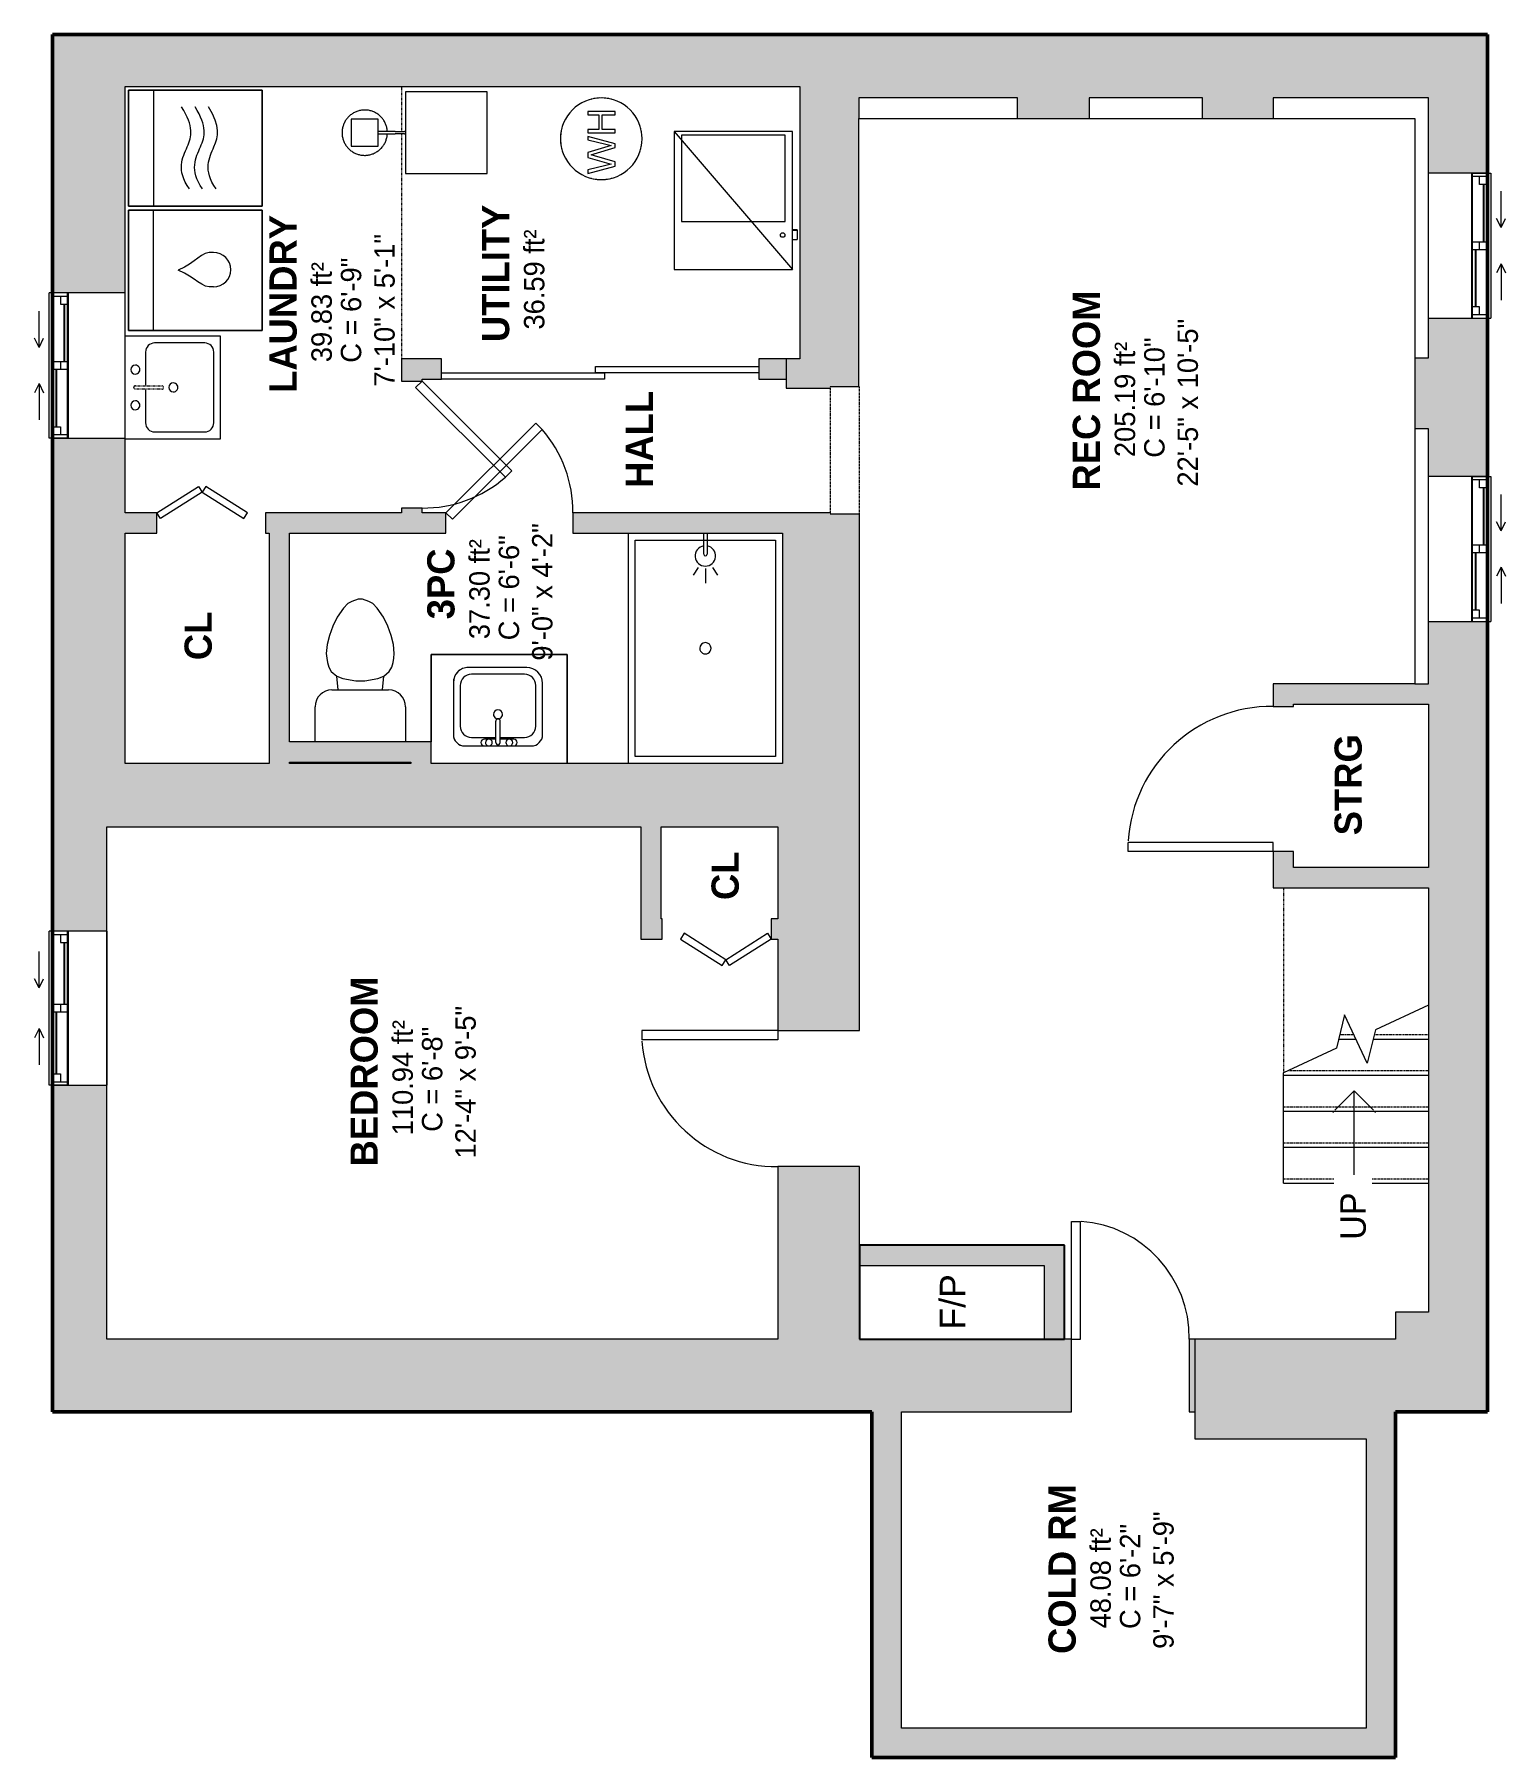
# Model space of a CAD drawing. Header units: inches. Extents: x -243 to 82, y -128 to 252.
import ezdxf

# ---------------------------------------------------------------- set-up
doc = ezdxf.new("R2010")
doc.units = ezdxf.units.IN
doc.header["$MEASUREMENT"] = 0
doc.linetypes.add('Dash', pattern=[0.23622, 0.11811, -0.11811])
doc.linetypes.add('Overhead', pattern=[0.15625, 0.09375, -0.0625])
for name, color, linetype, lineweight in [('A-AREA', 32, 'Continuous', 9), ('A-AREA-IDEN', 2, 'Continuous', 9), ('A-DETL', 90, 'Continuous', 9), ('A-DETL-GENF', 92, 'Continuous', 9), ('A-DETL-MEDM', 33, 'Continuous', 9), ('A-DOOR', 31, 'Continuous', 9), ('A-GENM', 13, 'Continuous', 9), ('A-GLAZ', 151, 'Continuous', 9), ('A-WALL', 90, 'Continuous', 9), ('A-WALL-PATT', 111, 'Continuous', 9), ('G-ANNO-TEXT', 231, 'Continuous', 9), ('M-EQPM', 50, 'Continuous', 9), ('P-SANR-FIXT', 6, 'Continuous', 9), ('P-SANR-FIXT-HDLN', 131, 'Dash', 9), ('Q-SPCQ', 91, 'Continuous', 9), ('S-STRS', 90, 'Continuous', 9), ('S-STRS-ANNO', 90, 'Continuous', 9), ('S-STRS-IDEN', 31, 'Continuous', 9), ('S-STRS-MBND', 31, 'Continuous', 9)]:
    doc.layers.add(name, color=color, linetype=linetype, lineweight=lineweight)
doc.styles.add('Arial', font='arial.ttf', dxfattribs={"height": 5.625})
doc.styles.add('Inter', font='', dxfattribs={"height": 5.625})
doc.styles.add('Inter_1', font='', dxfattribs={"height": 4.5})
doc.styles.add('Inter_B', font='', dxfattribs={"height": 6})
doc.styles.get('Inter').set_extended_font_data('Inter')
doc.styles.get('Inter_1').set_extended_font_data('Inter')
doc.styles.get('Inter_B').set_extended_font_data('Inter', bold=True)

msp = doc.modelspace()

# ---------------------------------------------------------------- texts
at = {"layer": 'A-AREA-IDEN', "attachment_point": 1, "rotation": 90}
for s, insert, char_height, width, style in [('UTILITY', (-143.82, 183.66), 6, 37.572, 'Inter_B'), ('LAUNDRY', (-190.71, 172.46), 6, 47.268, 'Inter_B'), ('7\'-10" x 5\'-1"', (-167.59, 173.84), 4.5, 43.935, 'Inter_1'), ('36.59 ft²', (-134.57, 186.42), 4.5, 30.906, 'Inter_1'), ('C = 6\'-9"', (-174.96, 179.1), 4.5, 31.209, 'Inter_1'), ('39.83 ft²', (-181.46, 179.23), 4.5, 30.906, 'Inter_1'), ('REC ROOM', (-13.51, 150.92), 6, 52.116, 'Inter_B'), ('22\'-5" x 10\'-5"', (9.6, 151.79), 4.5, 49.995, 'Inter_1'), ('205.19 ft²', (-4.26, 158.29), 4.5, 34.239, 'Inter_1'), ('C = 6\'-10"', (2.24, 158.16), 4.5, 34.542, 'Inter_1'), ('HALL', (-112.12, 151.5), 6, 25.452, 'Inter_B'), ('C = 6\'-6"', (-140.14, 117.89), 4.5, 31.209, 'Inter_1'), ('9\'-0" x 4\'-2"', (-132.78, 113.4), 4.5, 42.117, 'Inter_1'), ('3PC', (-155.9, 122.52), 6, 19.998, 'Inter_B'), ('37.30 ft²', (-146.64, 118.14), 4.5, 30.603, 'Inter_1'), ('CL', (-209.44, 113.51), 6, 12.726, 'Inter_B'), ('STRG', (44.23, 74.89), 6, 26.361, 'Inter_B'), ('CL', (-93.2, 60.61), 6, 12.726, 'Inter_B'), ('BEDROOM', (-172.83, 1.85), 6, 49.692, 'Inter_B'), ('12\'-4" x 9\'-5"', (-149.71, 3.61), 4.5, 45.45, 'Inter_1'), ('110.94 ft²', (-163.58, 8.73), 4.5, 33.027, 'Inter_1'), ('C = 6\'-8"', (-157.07, 9.49), 4.5, 31.209, 'Inter_1'), ('COLD RM', (-18.87, -105.65), 6, 44.541, 'Inter_B'), ('9\'-7" x 5\'-9"', (4.24, -104.54), 4.5, 41.814, 'Inter_1'), ('48.08 ft²', (-9.62, -100.02), 4.5, 30.906, 'Inter_1'), ('C = 6\'-2"', (-3.12, -100.15), 4.5, 31.209, 'Inter_1')]:
    msp.add_mtext(s, dxfattribs=dict(at, insert=insert, char_height=char_height, width=width, style=style))
at = {"layer": 'G-ANNO-TEXT', "color": 7, "insert": (-42.84, -34.12), "char_height": 5.625, "width": 15.15, "attachment_point": 1, "rotation": 90, "style": 'Arial'}
msp.add_mtext('F/P', dxfattribs=at)

# ---------------------------------------------------------------- blocks, each defined once
blk = doc.blocks.new('Planitar - Single Door_Flush Panel - 2_-2_ x 6_-8_-3089463-101 - Basement')
at = {"layer": 'A-DOOR', "lineweight": 18}
for p, q in [((10.99, -8), (10.99, -34)), ((13, -8), (10.99, -8)), ((13, -8), (13, -34)), ((13, -34), (10.99, -34))]:
    blk.add_line(p, q, dxfattribs=at)
at = {"layer": 'A-DOOR'}
blk.add_arc((12.77, -8.3), 25.77, 179.3329, 265.7034, dxfattribs=at)
blk = doc.blocks.new('Planitar - Single Door_Flush Panel - 2_-6_ x 6_-8_-3089484-101 - Basement')
at = {"layer": 'A-DOOR', "lineweight": 18}
for p, q in [((12.99, 9), (12.99, 39)), ((15, 39), (12.99, 39)), ((15, 9), (15, 39)), ((15, 9), (12.99, 9))]:
    blk.add_line(p, q, dxfattribs=at)
at = {"layer": 'A-DOOR'}
blk.add_arc((14.77, 9.3), 29.77, 93.991, 180.5775, dxfattribs=at)
blk = doc.blocks.new('Planitar - Single Door_Flush Panel - 2_-4_ x 6_-8_ _45-3089646-101 - Basement')
at = {"layer": 'A-DOOR', "lineweight": 18}
for p, q in [((12.58, -0.83), (-7.22, -20.63)), ((14, -2.25), (-5.8, -22.05)), ((14, -2.25), (12.58, -0.83)), ((-5.8, -22.05), (-7.22, -20.63))]:
    blk.add_line(p, q, dxfattribs=at)
at = {"layer": 'A-DOOR'}
blk.add_arc((13.46, -2.55), 27.46, 179.3828, 221.1649, dxfattribs=at)
blk = doc.blocks.new('Planitar - Double Sliding Door_Flush Panel - 5_-10_ x 6_-8_-3194229-101 - Basement')
at = {"layer": 'A-DOOR', "lineweight": 18}
for p, q in [((-1, 0.63), (35, 0.63)), ((-1, -0.75), (-1, 0.63)), ((35, 0.63), (35, -0.75)), ((-35, -0.75), (1, -0.75)), ((-35, -2.12), (-35, -0.75)), ((1, -2.12), (-35, -2.12)), ((35, -0.75), (-1, -0.75)), ((1, -0.75), (1, -2.12))]:
    blk.add_line(p, q, dxfattribs=at)
blk = doc.blocks.new('Planitar - Fold Door - 2_-0_ x 6_-8_-3088876-101 - Basement')
at = {"layer": 'A-DOOR', "lineweight": 18}
for p, q in [((-7.19, -0.98), (-8, -2.25)), ((-8, -2.25), (1.2, -8.09)), ((2, -6.82), (-7.19, -0.98)), ((2, -6.82), (11.19, -0.98)), ((12, -2.25), (2.8, -8.09)), ((11.19, -0.98), (12, -2.25)), ((1.2, -8.09), (2, -6.82)), ((2.8, -8.09), (2, -6.82))]:
    blk.add_line(p, q, dxfattribs=at)
blk = doc.blocks.new('Planitar - Opening - 2_-4_ x 6_-8_-3089504-101 - Basement')
at = {"layer": 'A-DETL-GENF', "linetype": 'Overhead'}
for p, q in [((13.68, 3.25), (-14.32, 3.25)), ((-14.32, -3.25), (13.68, -3.25))]:
    blk.add_line(p, q, dxfattribs=at)
at = {"layer": 'A-DETL-MEDM'}
for p, q in [((-14.32, 3.25), (-14.32, -3.25)), ((13.68, -3.25), (13.68, 3.25))]:
    blk.add_line(p, q, dxfattribs=at)
blk = doc.blocks.new('Planitar - Single Door_Flush Panel - 2_-8_ x 6_-8_-3089030-101 - Basement')
at = {"layer": 'A-DOOR', "lineweight": 18}
for p, q in [((14, -2.25), (14, -34.26)), ((16, -2.25), (14, -2.25)), ((16, -2.25), (16, -34.26)), ((16, -34.26), (14, -34.26))]:
    blk.add_line(p, q, dxfattribs=at)
at = {"layer": 'A-DOOR'}
blk.add_arc((15.77, -2.55), 31.78, 179.459, 266.1397, dxfattribs=at)
blk = doc.blocks.new('Toilet - Toilet-316794-101 - Basement')
at = {"layer": 'P-SANR-FIXT'}
for p, q in [((-9.98, 11.75), (-9.98, 19.48)), ((9.98, 19.48), (9.98, 11.75)), ((6.25, 8.02), (-6.25, 8.02)), ((-4.86, 8.02), (-5.21, 5)), ((4.86, 8.02), (5.21, 5)), ((-6.4, 4), (-6.97, 3)), ((-5.21, 5), (-6.4, 4)), ((-3.84, 5.5), (-5.21, 5)), ((-1, 6), (-3.84, 5.5)), ((1, 6), (-1, 6)), ((3.84, 5.5), (1, 6)), ((5.21, 5), (3.84, 5.5)), ((6.4, 4), (5.21, 5)), ((6.97, 3), (6.4, 4)), ((-7.41, 1), (-7.5, 0)), ((-7.5, 0), (-7.33, -1.99)), ((-7.24, 2), (-7.41, 1)), ((-6.97, 3), (-7.24, 2)), ((7.24, 2), (6.97, 3)), ((7.41, 1), (7.24, 2)), ((7.33, -1.99), (7.5, 0)), ((7.5, 0), (7.41, 1)), ((-7.33, -1.99), (-6.79, -4)), ((6.79, -4), (7.33, -1.99)), ((-6.79, -4), (-6.06, -6)), ((-6.06, -6), (-5.13, -8)), ((5.13, -8), (6.06, -6)), ((6.06, -6), (6.79, -4)), ((-5.13, -8), (-3.74, -10)), ((-3.74, -10), (-2.74, -11)), ((-2.74, -11), (-1.87, -11.5)), ((1.87, -11.5), (2.74, -11)), ((2.74, -11), (3.74, -10)), ((3.74, -10), (5.13, -8)), ((-1.87, -11.5), (-0.5, -12)), ((-0.5, -12), (0.5, -12)), ((0.5, -12), (1.87, -11.5))]:
    blk.add_line(p, q, dxfattribs=at)
for centre, start, end in [((-6.25, 11.75), 180, 270), ((6.25, 11.75), 270, 360)]:
    blk.add_arc(centre, 3.73, start, end, dxfattribs=at)
blk = doc.blocks.new('Bath- Shower - Basin Rectangular - Bath- Shower - Basin Rectangular-3138967-101 - Basement')
at = {"layer": 'P-SANR-FIXT'}
for p, q in [((-15.5, 23.87), (15.5, 23.87)), ((-15.5, -23.88), (-15.5, 23.87)), ((15.5, 23.87), (15.5, -23.88)), ((17, -25.38), (17, 25.37)), ((15.5, -23.88), (-15.5, -23.88))]:
    blk.add_line(p, q, dxfattribs=at)
for start, end in [(360, 180), (180, 360)]:
    blk.add_arc((0, 0.01), 1.25, start, end, dxfattribs=at)
blk = doc.blocks.new('Bath-Showerhead - Shower_head_and_Control_-_UNHOSTED_17702-459690-101 - Basement')
at = {"layer": 'P-SANR-FIXT'}
for p, q in [((-0.37, -4.61), (-0.37, 0)), ((-0.37, 0), (0.38, 0)), ((0.38, 0), (0.38, -4.61)), ((-1.58, -7.59), (-2.66, -9.27)), ((1.58, -7.59), (2.66, -9.27)), ((0, -7.75), (0, -11))]:
    blk.add_line(p, q, dxfattribs=at)
for centre, radius, start, end in [((0, -5), 2.25, 100.1075, 270), ((0, -5), 2.25, 270, 79.8925), ((0, -4.61), 0.375, 180, 360)]:
    blk.add_arc(centre, radius, start, end, dxfattribs=at)
blk = doc.blocks.new('Bath-Basin - 500 x 440mm-2615461-101 - Basement')
at = {"layer": 'P-SANR-FIXT'}
for p, q in [((-9.22, 4.59), (-9.22, -6.73)), ((-9.22, 4.59), (-9.22, -6.73)), ((7.96, 7.09), (-6.72, 7.09)), ((7.96, 7.09), (-6.72, 7.09)), ((0.12, 5.22), (-5.22, 5.22)), ((3.62, 7.09), (-2.88, 7.09)), ((-2.88, 5.59), (0.12, 5.59)), ((0.12, 6.33), (0.12, 1.59)), ((1.12, 6.33), (1.12, 1.59)), ((1.12, 5.59), (3.62, 5.59)), ((6.46, 5.22), (1.12, 5.22)), ((10.46, -6.91), (10.46, 4.59)), ((10.46, -6.91), (10.46, 4.59)), ((-7.72, 2.72), (-7.72, -6.23)), ((8.96, -6.23), (8.96, 2.72)), ((-5.72, -10.23), (7.14, -10.23)), ((-5.72, -10.23), (7.14, -10.23)), ((-5.22, -8.73), (6.46, -8.73))]:
    blk.add_line(p, q, dxfattribs=at)
for centre, radius, start, end in [((-6.72, 4.59), 2.5, 90, 180), ((-6.72, 4.59), 2.5, 90, 180), ((-5.22, 2.72), 2.5, 90, 180), ((-2.88, 6.34), 0.75, 90, 270), ((-1.88, 6.34), 0.75, 360, 180), ((-1.88, 6.34), 0.75, 180, 0), ((0.62, 6.33), 0.5, 360, 180), ((2.62, 6.34), 0.75, 360, 180), ((2.62, 6.34), 0.75, 180, 360), ((3.62, 6.34), 0.75, 270, 90), ((6.46, 2.72), 2.5, 0, 90), ((7.96, 4.59), 2.5, 0, 90), ((7.96, 4.59), 2.5, 360, 90), ((0.62, 0.13), 1, 360, 180), ((0.62, 0.13), 1, 180, 0), ((0.62, 1.59), 0.5, 180, 0), ((-5.72, -6.73), 3.5, 180, 270), ((-5.72, -6.73), 3.5, 180, 270), ((-5.22, -6.23), 2.5, 180, 270), ((6.46, -6.23), 2.5, 270, 0), ((7.14, -6.91), 3.32, 270, 360), ((7.14, -6.91), 3.32, 270, 0)]:
    blk.add_arc(centre, radius, start, end, dxfattribs=at)
blk = doc.blocks.new('Planitar-Sliding-Double - 60_ x 48_-3165648-101 - Basement')
at = {"layer": 'A-GLAZ'}
for p, q in [((-16, 3.1), (-16, 7.1)), ((-16, 7.1), (16, 7.1)), ((16, 3.1), (16, 7.1)), ((16, 3.1), (-16, 3.1)), ((-16, 3.1), (-16, -6.65)), ((16, 3.1), (-16, 3.1)), ((16, -6.65), (16, 3.1))]:
    blk.add_line(p, q, dxfattribs=at)
blk = doc.blocks.new('Planitar-Sliding-Double - 60_ x 48_-3165652-101 - Basement')
at = {"layer": 'A-GLAZ'}
for p, q in [((-16, 4.6), (-16, 8.6)), ((-16, 8.6), (16, 8.6)), ((16, 4.6), (16, 8.6)), ((16, 4.6), (-16, 4.6)), ((-16, 4.6), (-16, -8.15)), ((16, 4.6), (-16, 4.6)), ((16, -8.15), (16, 4.6)), ((-16, -8.15), (16, -8.15))]:
    blk.add_line(p, q, dxfattribs=at)
blk = doc.blocks.new('Plan-Double-Sliding - Plan-Double-Sliding-3156129-101 - Basement')
at = {"layer": 'A-GLAZ'}
for p, q in [((-4, 3.34375), (-6, 4.34375)), ((4, 3.34375), (6, 4.34375)), ((16, 0.34375), (-16, 0.34375)), ((-13.5, 0.34375), (-0.875, 0.34375)), ((-4, 3.34375), (-12, 3.34375)), ((-4, 3.34375), (-6, 2.34375)), ((0.875, 0.34375), (15.25, 0.34375)), ((4, 3.34375), (6, 2.34375)), ((4, 3.34375), (12, 3.34375)), ((-15.25, -3.15625), (-0.875, -3.15625)), ((0.875, -3.15625), (13.5, -3.15625))]:
    blk.add_line(p, q, dxfattribs=at)
at = {"layer": 'A-GLAZ', "lineweight": 18}
for p, q in [((-16, 0.34375), (-16, -12.65625)), ((-16, 0.34375), (-13.5, 0.34375)), ((-15.25, 0.34375), (-15.25, -3.15625)), ((-13.5, 0.34375), (-13.5, -1.40625)), ((-0.875, -3.15625), (-0.875, 0.34375)), ((-0.875, 0.34375), (0.875, 0.34375)), ((0.875, 0.34375), (0.875, -3.15625)), ((15.25, 0.34375), (16, 0.34375)), ((15.25, 0.34375), (15.25, -3.15625)), ((16, -12.65625), (16, 0.34375)), ((-16, -3.15625), (-15.25, -3.15625)), ((-13.5, -1.40625), (-15.25, -1.40625)), ((0.875, -1.40625), (-0.875, -1.40625)), ((-0.875, -3.15625), (0.875, -3.15625)), ((13.5, -1.40625), (13.5, -3.15625)), ((15.25, -1.40625), (13.5, -1.40625)), ((13.5, -3.15625), (16, -3.15625))]:
    blk.add_line(p, q, dxfattribs=at)
at = {"layer": 'A-GLAZ', "lineweight": 25}
for p, q in [((-13.5, -0.53125), (-0.875, -0.53125)), ((0.875, -2.28125), (13.5, -2.28125))]:
    blk.add_line(p, q, dxfattribs=at)
blk = doc.blocks.new('Plan-Double-Sliding - Plan-Double-Sliding-3157604-101 - Basement')
at = {"layer": 'A-GLAZ'}
for p, q in [((-4, 3.34375), (-6, 4.34375)), ((4, 3.34375), (6, 4.34375)), ((16, 0.34375), (-16, 0.34375)), ((-13.5, 0.34375), (-0.875, 0.34375)), ((-4, 3.34375), (-12, 3.34375)), ((-4, 3.34375), (-6, 2.34375)), ((0.875, 0.34375), (15.25, 0.34375)), ((4, 3.34375), (6, 2.34375)), ((4, 3.34375), (12, 3.34375)), ((-15.25, -3.15625), (-0.875, -3.15625)), ((0.875, -3.15625), (13.5, -3.15625)), ((-16, -15.65625), (16, -15.65625))]:
    blk.add_line(p, q, dxfattribs=at)
at = {"layer": 'A-GLAZ', "lineweight": 18}
for p, q in [((-16, 0.34375), (-16, -15.65625)), ((-16, 0.34375), (-13.5, 0.34375)), ((-15.25, 0.34375), (-15.25, -3.15625)), ((-13.5, 0.34375), (-13.5, -1.40625)), ((-0.875, -3.15625), (-0.875, 0.34375)), ((-0.875, 0.34375), (0.875, 0.34375)), ((0.875, 0.34375), (0.875, -3.15625)), ((15.25, 0.34375), (16, 0.34375)), ((15.25, 0.34375), (15.25, -3.15625)), ((16, -15.65625), (16, 0.34375)), ((-16, -3.15625), (-15.25, -3.15625)), ((-13.5, -1.40625), (-15.25, -1.40625)), ((0.875, -1.40625), (-0.875, -1.40625)), ((-0.875, -3.15625), (0.875, -3.15625)), ((13.5, -1.40625), (13.5, -3.15625)), ((15.25, -1.40625), (13.5, -1.40625)), ((13.5, -3.15625), (16, -3.15625))]:
    blk.add_line(p, q, dxfattribs=at)
at = {"layer": 'A-GLAZ', "lineweight": 25}
for p, q in [((-13.5, -0.53125), (-0.875, -0.53125)), ((0.875, -2.28125), (13.5, -2.28125))]:
    blk.add_line(p, q, dxfattribs=at)
blk = doc.blocks.new('Planitar-Sliding-Double - 60_ x 48_-3165656-101 - Basement')
at = {"layer": 'A-GLAZ'}
for p, q in [((-17, 2.6), (-17, 6.6)), ((-17, 6.6), (17, 6.6)), ((17, 2.6), (17, 6.6)), ((17, 2.6), (-17, 2.6)), ((-17, 2.6), (-17, -6.15)), ((17, 2.6), (-17, 2.6)), ((17, -6.15), (17, 2.6)), ((-17, -6.15), (17, -6.15))]:
    blk.add_line(p, q, dxfattribs=at)
blk = doc.blocks.new('Plan-Double-Sliding - Plan-Double-Sliding-3156248-101 - Basement')
at = {"layer": 'A-GLAZ'}
for p, q in [((-4.5, 3.34375), (-6.5, 4.34375)), ((4.5, 3.34375), (6.5, 4.34375)), ((17, 0.34375), (-17, 0.34375)), ((-14.5, 0.34375), (-0.875, 0.34375)), ((-4.5, 3.34375), (-12.5, 3.34375)), ((-4.5, 3.34375), (-6.5, 2.34375)), ((0.875, 0.34375), (16.25, 0.34375)), ((4.5, 3.34375), (6.5, 2.34375)), ((4.5, 3.34375), (12.5, 3.34375)), ((-16.25, -3.15625), (-0.875, -3.15625)), ((0.875, -3.15625), (14.5, -3.15625)), ((-17, -11.65625), (17, -11.65625))]:
    blk.add_line(p, q, dxfattribs=at)
at = {"layer": 'A-GLAZ', "lineweight": 18}
for p, q in [((-17, 0.34375), (-17, -11.65625)), ((-17, 0.34375), (-14.5, 0.34375)), ((-16.25, 0.34375), (-16.25, -3.15625)), ((-14.5, 0.34375), (-14.5, -1.40625)), ((-0.875, -3.15625), (-0.875, 0.34375)), ((-0.875, 0.34375), (0.875, 0.34375)), ((0.875, 0.34375), (0.875, -3.15625)), ((16.25, 0.34375), (17, 0.34375)), ((16.25, 0.34375), (16.25, -3.15625)), ((17, -11.65625), (17, 0.34375)), ((-17, -3.15625), (-16.25, -3.15625)), ((-14.5, -1.40625), (-16.25, -1.40625)), ((0.875, -1.40625), (-0.875, -1.40625)), ((-0.875, -3.15625), (0.875, -3.15625)), ((14.5, -1.40625), (14.5, -3.15625)), ((16.25, -1.40625), (14.5, -1.40625)), ((14.5, -3.15625), (17, -3.15625))]:
    blk.add_line(p, q, dxfattribs=at)
at = {"layer": 'A-GLAZ', "lineweight": 25}
for p, q in [((-14.5, -0.53125), (-0.875, -0.53125)), ((0.875, -2.28125), (14.5, -2.28125))]:
    blk.add_line(p, q, dxfattribs=at)
blk = doc.blocks.new('Furnace - 38000 BTUH-3409462-101 - Basement')
at = {"layer": 'M-EQPM'}
for p, q in [((-26.13, 0), (-26.13, -30.43)), ((0, 0), (-26.13, 0)), ((-26.13, 0), (0, -30.43)), ((-1.63, -0.81), (-24.5, -0.81)), ((-24.5, -0.81), (-24.5, -19.81)), ((-1.63, -19.81), (-1.63, -0.81)), ((0, -30.43), (0, 0)), ((-24.5, -19.81), (-1.63, -19.81)), ((1, -21.69), (0, -21.69)), ((1, -21.83), (0, -21.83)), ((1, -21.69), (1, -21.82)), ((1, -21.83), (1, -23.83)), ((0, -23.83), (1, -23.83)), ((-26.13, -30.43), (0, -30.43))]:
    blk.add_line(p, q, dxfattribs=at)
blk.add_circle((-2.18, -22.83), 0.5, dxfattribs=at)
blk = doc.blocks.new('Hot Water Heater - 200 MBH-3389040-101 - Basement')
at = {"layer": 'M-EQPM'}
for p, q in [((-6.88, 2.97), (-7.66, 2.97)), ((-7.66, 2.97), (-6.01, -3.05)), ((-5.93, -0.99), (-6.88, 2.97)), ((-4.12, 2.97), (-5.32, -1.13)), ((-5.11, -3.05), (-3.79, 1.46)), ((-3, 2.97), (-4.12, 2.97)), ((-3.79, 1.46), (-3.56, 2.25)), ((-3.56, 2.25), (-3.36, 1.6)), ((-3.36, 1.6), (-1.92, -3.05)), ((-2.14, 0), (-3, 2.97)), ((-0.24, 2.97), (-1.2, -1.02)), ((-1.11, -3.05), (0.53, 2.97)), ((0.53, 2.97), (-0.24, 2.97)), ((2.04, 2.97), (1.29, 2.97)), ((1.29, 2.97), (1.29, -3.05)), ((2.04, 0.53), (2.04, 2.97)), ((5.24, 0.53), (2.04, 0.53)), ((6, 2.97), (5.24, 2.97)), ((5.24, 2.97), (5.24, 0.53)), ((6, -3.05), (6, 2.97)), ((-6.01, -3.05), (-5.11, -3.05)), ((-5.63, -2.21), (-5.93, -0.99)), ((-5.32, -1.13), (-5.63, -2.21)), ((-1.49, -2.21), (-2.14, 0)), ((-1.92, -3.05), (-1.11, -3.05)), ((-1.2, -1.02), (-1.49, -2.21)), ((1.29, -3.05), (2.04, -3.05)), ((2.04, -3.05), (2.04, -0.23)), ((2.04, -0.23), (5.24, -0.23)), ((5.24, -0.23), (5.24, -3.05)), ((5.24, -3.05), (6, -3.05))]:
    blk.add_line(p, q, dxfattribs=at)
for start, end in [(360, 180), (360, 180), (103.7586, 105), (91.9375, 100.5045), (79.4955, 88.0625), (75, 76.2414), (180, 360), (180, 360), (169.4955, 178.0625), (165, 166.2414), (13.7586, 15), (1.9375, 10.5045), (181.9375, 190.5045), (193.7586, 195), (345, 346.2414), (349.4955, 358.0625), (255, 256.2414), (259.4955, 268.0625), (271.9375, 280.5045), (283.7586, 285)]:
    blk.add_arc((0, 0), 9, start, end, dxfattribs=at)
blk = doc.blocks.new('Water Softener - 4 GPM-3388974-101 - Basement')
at = {"layer": 'M-EQPM'}
for p, q in [((27, 9), (9, 9)), ((9, 9), (9, -9)), ((27, -9), (27, 9)), ((3, 3), (-3, 3)), ((-3, 3), (-3, -3)), ((3, -3), (3, 3)), ((4.75, 0.25), (3, 0.25)), ((9, 0.25), (8.75, 0.25)), ((-3, -3), (3, -3)), ((3, -0.25), (4.75, -0.25)), ((8.75, -0.25), (9, -0.25)), ((9, -9), (27, -9))]:
    blk.add_line(p, q, dxfattribs=at)
at = {"layer": 'M-EQPM', "flags": 128}
for points in [[(4.99, 0.24), (4.98, 0.4), (4.96, 0.6), (4.94, 0.8), (4.9, 0.99), (4.86, 1.19), (4.81, 1.38), (4.75, 1.57), (4.68, 1.76), (4.61, 1.95), (4.52, 2.13), (4.43, 2.31), (4.34, 2.48), (4.24, 2.66), (4.13, 2.82), (4.01, 2.99), (3.89, 3.14), (3.76, 3.3), (3.62, 3.44), (3.48, 3.59), (3.34, 3.72), (3.19, 3.85), (3.03, 3.98), (2.87, 4.1), (2.7, 4.21), (2.53, 4.31), (2.36, 4.41), (2.18, 4.5), (2, 4.58), (1.81, 4.66), (1.62, 4.73), (1.43, 4.79), (1.24, 4.84), (1.05, 4.89), (0.85, 4.93), (0.65, 4.96), (0.45, 4.98), (0.25, 4.99), (0.05, 5), (-0.15, 5), (-0.35, 4.99), (-0.54, 4.97), (-0.74, 4.94), (-0.94, 4.91), (-1.14, 4.87), (-1.33, 4.82), (-1.52, 4.76), (-1.71, 4.7), (-1.9, 4.63), (-2.08, 4.55), (-2.26, 4.46), (-2.44, 4.37), (-2.61, 4.26), (-2.78, 4.16), (-2.94, 4.04), (-3.1, 3.92), (-3.26, 3.79), (-3.41, 3.66), (-3.55, 3.52), (-3.69, 3.38), (-3.82, 3.23), (-3.95, 3.07), (-4.06, 2.91), (-4.18, 2.75), (-4.28, 2.58), (-4.38, 2.4), (-4.48, 2.23), (-4.56, 2.05), (-4.64, 1.86), (-4.71, 1.67), (-4.77, 1.49), (-4.83, 1.29), (-4.88, 1.1), (-4.92, 0.9), (-4.95, 0.71), (-4.97, 0.51), (-4.99, 0.31), (-5, 0.11), (-5, 0)], [(6.75, 0.25), (6.75, 0.25), (6.74, 0.25), (6.74, 0.25), (6.72, 0.25), (6.71, 0.25), (6.69, 0.25), (6.67, 0.25), (6.65, 0.25), (6.62, 0.25), (6.59, 0.25), (6.56, 0.25), (6.52, 0.25), (6.49, 0.25), (6.44, 0.25), (6.4, 0.25), (6.35, 0.25), (6.31, 0.25), (6.25, 0.25), (6.2, 0.25), (6.14, 0.25), (6.08, 0.25), (6.02, 0.25), (5.96, 0.25), (5.9, 0.25), (5.83, 0.25), (5.76, 0.25), (5.69, 0.25), (5.62, 0.25), (5.55, 0.25), (5.47, 0.25), (5.4, 0.25), (5.32, 0.25), (5.25, 0.25), (5.17, 0.25), (5.09, 0.25), (5.01, 0.25), (4.93, 0.25), (4.85, 0.25), (4.77, 0.25), (4.75, 0.25)], [(6.7, 0.24), (6.71, 0.25), (6.72, 0.25), (6.73, 0.25), (6.74, 0.25), (6.75, 0.25), (6.75, 0.25)], [(6.75, 0.25), (6.75, 0.25), (6.76, 0.25), (6.76, 0.25), (6.78, 0.25), (6.79, 0.25), (6.81, 0.25), (6.83, 0.25), (6.85, 0.25), (6.88, 0.25), (6.91, 0.25), (6.94, 0.25), (6.98, 0.25), (7.01, 0.25), (7.06, 0.25), (7.1, 0.25), (7.15, 0.25), (7.19, 0.25), (7.25, 0.25), (7.3, 0.25), (7.36, 0.25), (7.42, 0.25), (7.48, 0.25), (7.54, 0.25), (7.6, 0.25), (7.67, 0.25), (7.74, 0.25), (7.81, 0.25), (7.88, 0.25), (7.95, 0.25), (8.03, 0.25), (8.1, 0.25), (8.18, 0.25), (8.25, 0.25), (8.33, 0.25), (8.41, 0.25), (8.49, 0.25), (8.57, 0.25), (8.65, 0.25), (8.73, 0.25), (8.75, 0.25)], [(-5, 0), (-5, -0.2), (-4.98, -0.4), (-4.96, -0.6), (-4.94, -0.8), (-4.9, -0.99), (-4.86, -1.19), (-4.81, -1.38), (-4.75, -1.57), (-4.68, -1.76), (-4.61, -1.95), (-4.52, -2.13), (-4.43, -2.31), (-4.34, -2.48), (-4.24, -2.66), (-4.13, -2.82), (-4.01, -2.99), (-3.89, -3.14), (-3.76, -3.3), (-3.62, -3.44), (-3.48, -3.59), (-3.34, -3.72), (-3.19, -3.85), (-3.03, -3.98), (-2.87, -4.1), (-2.7, -4.21), (-2.53, -4.31), (-2.36, -4.41), (-2.18, -4.5), (-2, -4.58), (-1.81, -4.66), (-1.62, -4.73), (-1.43, -4.79), (-1.24, -4.84), (-1.05, -4.89), (-0.85, -4.93), (-0.65, -4.96), (-0.45, -4.98), (-0.25, -4.99), (-0.05, -5), (0.15, -5), (0.35, -4.99), (0.54, -4.97), (0.74, -4.94), (0.94, -4.91), (1.14, -4.87), (1.33, -4.82), (1.52, -4.76), (1.71, -4.7), (1.9, -4.63), (2.08, -4.55), (2.26, -4.46), (2.44, -4.37), (2.61, -4.26), (2.78, -4.16), (2.94, -4.04), (3.1, -3.92), (3.26, -3.79), (3.41, -3.66), (3.55, -3.52), (3.69, -3.38), (3.82, -3.23), (3.95, -3.07), (4.06, -2.91), (4.18, -2.75), (4.28, -2.58), (4.38, -2.4), (4.48, -2.23), (4.56, -2.05), (4.64, -1.86), (4.71, -1.67), (4.77, -1.49), (4.83, -1.29), (4.88, -1.1), (4.92, -0.9), (4.95, -0.71), (4.97, -0.51), (4.99, -0.31), (4.99, -0.24)], [(4.75, -0.25), (4.83, -0.25), (4.91, -0.25), (4.99, -0.25), (5.07, -0.25), (5.15, -0.25), (5.23, -0.25), (5.3, -0.25), (5.38, -0.25), (5.45, -0.25), (5.53, -0.25), (5.6, -0.25), (5.67, -0.25), (5.74, -0.25), (5.81, -0.25), (5.88, -0.25), (5.94, -0.25), (6.01, -0.25), (6.07, -0.25), (6.13, -0.25), (6.18, -0.25), (6.24, -0.25), (6.29, -0.25), (6.34, -0.25), (6.39, -0.25), (6.43, -0.25), (6.47, -0.25), (6.51, -0.25), (6.55, -0.25), (6.58, -0.25), (6.61, -0.25), (6.64, -0.25), (6.67, -0.25), (6.69, -0.25), (6.71, -0.25), (6.72, -0.25), (6.73, -0.25), (6.74, -0.25), (6.75, -0.25), (6.75, -0.25), (6.75, -0.25)], [(6.75, -0.25), (6.74, -0.25), (6.73, -0.25), (6.72, -0.25), (6.71, -0.25), (6.7, -0.25)], [(8.75, -0.25), (8.67, -0.25), (8.59, -0.25), (8.51, -0.25), (8.43, -0.25), (8.35, -0.25), (8.27, -0.25), (8.2, -0.25), (8.12, -0.25), (8.05, -0.25), (7.97, -0.25), (7.9, -0.25), (7.83, -0.25), (7.76, -0.25), (7.69, -0.25), (7.62, -0.25), (7.56, -0.25), (7.49, -0.25), (7.43, -0.25), (7.37, -0.25), (7.32, -0.25), (7.26, -0.25), (7.21, -0.25), (7.16, -0.25), (7.11, -0.25), (7.07, -0.25), (7.03, -0.25), (6.99, -0.25), (6.95, -0.25), (6.92, -0.25), (6.89, -0.25), (6.86, -0.25), (6.83, -0.25), (6.81, -0.25), (6.79, -0.25), (6.78, -0.25), (6.77, -0.25), (6.76, -0.25), (6.75, -0.25), (6.75, -0.25), (6.75, -0.25)]]:
    blk.add_lwpolyline(points, dxfattribs=at)
blk = doc.blocks.new('Fireplace - 600mm-3443965-101 - Basement')
at = {"layer": 'A-GENM'}
for p, q in [((-22.62, -3.94), (22.63, -3.94)), ((-22.62, -24.69), (-22.62, -3.94)), ((22.63, -3.94), (22.63, -24.69)), ((22.63, -24.69), (-22.62, -24.69))]:
    blk.add_line(p, q, dxfattribs=at)
at = {"layer": 'A-GENM', "lineweight": 25}
for p, q in [((22.63, -3.94), (-22.62, -3.94)), ((-22.62, -3.94), (-22.62, -24.69)), ((22.63, -24.69), (22.63, -3.94)), ((-22.62, -24.69), (22.63, -24.69))]:
    blk.add_line(p, q, dxfattribs=at)
blk = doc.blocks.new('Washer - 750mm 2-3447543-101 - Basement')
at = {"layer": 'Q-SPCQ'}
for p, q in [((13.26, -3.94), (-13.26, -3.94)), ((-13.26, -3.94), (-13.26, -33.46)), ((-13.26, -3.94), (13.26, -3.94)), ((-13.26, -33.46), (-13.26, -3.94)), ((13.26, -33.46), (13.26, -3.94)), ((13.26, -3.94), (13.26, -33.46)), ((-13.26, -9.44), (13.26, -9.44)), ((-13.26, -33.46), (13.26, -33.46)), ((13.26, -33.46), (-13.26, -33.46))]:
    blk.add_line(p, q, dxfattribs=at)
blk.add_arc((0.13, -22.71), 3.8, 180, 360, dxfattribs=at)
for points in [[(-3.67, -22.71), (-4.04, -20), (-1.54, -18.88), (0, -14.93)], [(3.93, -22.71), (4.23, -19.96), (1.67, -18.89), (0, -14.93)]]:
    blk.add_open_spline(points, degree=3, dxfattribs=at)
blk = doc.blocks.new('Dryer - 750mm 2-3447477-101 - Basement')
at = {"layer": 'Q-SPCQ'}
for p, q in [((12.82, -3.94), (-12.82, -3.94)), ((-12.82, -3.94), (-12.82, -33.46)), ((-12.82, -3.94), (12.82, -3.94)), ((-12.82, -33.46), (-12.82, -3.94)), ((12.82, -33.46), (12.82, -3.94)), ((12.82, -3.94), (12.82, -33.46)), ((12.82, -9.44), (-12.82, -9.44)), ((-12.82, -33.46), (12.82, -33.46)), ((12.82, -33.46), (-12.82, -33.46))]:
    blk.add_line(p, q, dxfattribs=at)
for points in [[(-8.97, -17.4), (-4.82, -14.39), (0.65, -17.42), (4.67, -18.43), (9.08, -15.68)], [(-8.97, -20.3), (-4.81, -17.3), (0.65, -20.35), (4.66, -21.37), (9.08, -18.63)], [(-8.97, -23.3), (-4.82, -20.29), (0.65, -23.33), (4.67, -24.33), (9.08, -21.59)]]:
    blk.add_open_spline(points, degree=3, knots=[0, 0, 0, 0, 0.52335, 1.049098, 1.049098, 1.049098, 1.049098], dxfattribs=at)
blk = doc.blocks.new('Kitchen-Single Sink - 760 x 535mm-3449513-101 - Basement')
at = {"layer": 'P-SANR-FIXT'}
for p, q in [((-10.69, 10.62), (-10.69, -10.44)), ((11.92, -10.44), (11.92, 10.62)), ((-9.19, 4.12), (-9.19, -6.94)), ((0.12, 6.12), (-7.19, 6.12)), ((8.42, 6.12), (1.12, 6.12)), ((10.42, -6.94), (10.42, 4.12)), ((-10.69, -10.44), (11.92, -10.44)), ((-7.19, -8.94), (8.42, -8.94))]:
    blk.add_line(p, q, dxfattribs=at)
for centre, radius, start, end in [((-3.32, 8.37), 1, 360, 180), ((-3.32, 8.37), 1, 180, 360), ((4.55, 8.37), 1, 360, 180), ((4.55, 8.37), 1, 180, 360), ((-7.19, 4.12), 2, 90, 180), ((8.42, 4.12), 2, 0, 90), ((0.62, 0), 1, 360, 180), ((0.62, 0), 1, 180, 0), ((-7.19, -6.94), 2, 180, 270), ((8.42, -6.94), 2, 270, 0)]:
    blk.add_arc(centre, radius, start, end, dxfattribs=at)
at = {"layer": 'P-SANR-FIXT-HDLN'}
for p, q in [((0.24, 2.5), (0.24, 8.37)), ((0.99, 8.37), (0.99, 2.5))]:
    blk.add_line(p, q, dxfattribs=at)
for centre, start, end in [((0.62, 8.37), 0, 180), ((0.62, 2.5), 180, 360)]:
    blk.add_arc(centre, 0.375, start, end, dxfattribs=at)

# ---------------------------------------------------------------- hatches: boundary and pattern name
at = {"layer": 'A-WALL-PATT'}
for points in [[(-73.7, 240), (-73.7, 251.5), (-238.55, 251.5), (-238.55, 240), (-81.73, 240)], [(-60.7, 180), (-60.7, 251.5), (-73.7, 251.5), (-73.7, 180)], [(23.58, 237.5), (23.58, 251.5), (-60.7, 251.5), (-60.7, 237.5), (15.08, 237.5)], [(30.7, 233), (30.7, 251.5), (23.58, 251.5), (23.58, 237.5), (15.08, 237.5), (15.08, 233)], [(77.95, 237.5), (77.95, 251.5), (30.7, 251.5), (30.7, 237.5), (74.14, 237.5)], [(-9.92, 233), (-9.92, 237.5), (-25.72, 237.5), (-25.72, 233)], [(-67.05, 173.5), (-67.05, 173.81), (-60.7, 173.81), (-60.7, 180), (-76.7, 180), (-76.7, 173.5)], [(64.95, 164.56), (77.95, 164.56), (77.95, 180.2), (61.95, 180.2), (61.95, 164.56)], [(-60.55, 143.75), (-60.55, 145.81), (-67.05, 145.81), (-67.05, 143.75)], [(-190.8, 90.75), (-186.3, 90.75), (-186.3, 141.5), (-190.8, 141.5), (-190.8, 104.65)], [(-60.55, 90.75), (-60.55, 143.75), (-77.55, 143.75), (-77.55, 90.75)], [(61.95, 103.79), (64.95, 103.79), (64.95, 108.29), (30.7, 108.29), (30.7, 103.79), (35.2, 103.79)], [(-159.55, 91), (-159.55, 95.5), (-186.3, 95.5), (-186.3, 91), (-159.67, 91)], [(-155.05, 90.75), (-155.05, 95.5), (-159.55, 95.5), (-159.55, 90.75)], [(-60.55, 76.75), (-60.55, 90.75), (-226.55, 90.75), (-226.55, 76.75), (-78.55, 76.75)], [(-104.3, 52), (-104.3, 76.75), (-108.8, 76.75), (-108.8, 52)], [(64.95, 63.31), (64.95, 67.81), (35.2, 67.81), (35.2, 63.31)], [(-19.8, -20), (-19.8, -15.5), (-60.55, -15.5), (-60.55, -20)], [(-15.3, -36.25), (-15.3, -15.5), (-19.8, -15.5), (-19.8, -36.25)], [(57.7, -52.25), (64.95, -52.25), (64.95, -30.25), (57.7, -30.25), (57.7, -36.25)], [(51.2, -58.25), (51.2, -36.25), (13.45, -36.25), (13.45, -58.25)], [(57.7, -122), (57.7, -36.25), (51.2, -36.25), (51.2, -122)], [(-51.3, -122), (-51.3, -52.25), (-57.8, -52.25), (-57.8, -122)], [(57.7, -128.5), (57.7, -122), (-57.8, -122), (-57.8, -128.5)]]:
    msp.add_hatch(color=9, dxfattribs=at).paths.add_polyline_path(points, flags=0)
h = msp.add_hatch(color=9, dxfattribs=at)
h.paths.add_polyline_path([(-226.55, 90.75), (-222.55, 90.75), (-222.55, 162.5), (-238.55, 162.5), (-238.55, 90.75), (-237.61, 90.75)], flags=0)
h.paths.add_polyline_path([(-237.61, 194.5), (-222.55, 194.5), (-222.55, 240), (-238.55, 240), (-238.55, 194.5)], flags=0)
h = msp.add_hatch(color=9, dxfattribs=at)
h.paths.add_polyline_path([(77.95, 180.2), (77.95, 188.91), (64.95, 188.91), (64.95, 180.2), (74.7, 180.2)], flags=0)
h.paths.add_polyline_path([(74.14, 220.91), (77.95, 220.91), (77.95, 237.5), (64.95, 237.5), (64.95, 220.91)], flags=0)
h = msp.add_hatch(color=9, dxfattribs=at)
h.paths.add_polyline_path([(-159.67, 146), (-157.05, 146), (-157.05, 147.06), (-161.55, 147.06), (-161.55, 146)], flags=0)
h.paths.add_polyline_path([(-159.67, 175.06), (-157.05, 175.06), (-157.05, 180), (-161.55, 180), (-161.55, 175.06)], flags=0)
h = msp.add_hatch(color=9, dxfattribs=at)
h.paths.add_polyline_path([(-82.77, 175.5), (-76.7, 175.5), (-76.7, 180), (-82.77, 180), (-82.77, 176.88)], flags=0)
h.paths.add_polyline_path([(-152.77, 175.5), (-152.77, 180), (-157.05, 180), (-157.05, 175.5)], flags=0)
h = msp.add_hatch(color=9, dxfattribs=at)
h.paths.add_polyline_path([(77.95, -52.25), (77.95, 122.04), (64.95, 122.04), (64.95, -52.25), (74.14, -52.25)], flags=0)
h.paths.add_polyline_path([(74.14, 154.04), (77.95, 154.04), (77.95, 164.56), (64.95, 164.56), (64.95, 154.04)], flags=0)
h = msp.add_hatch(color=9, dxfattribs=at)
h.paths.add_polyline_path([(-81.73, 141.5), (-77.55, 141.5), (-77.55, 143.75), (-67.05, 143.75), (-67.05, 146), (-123.77, 146), (-123.77, 141.5), (-120.7, 141.5)], flags=0)
h.paths.add_polyline_path([(-151.77, 141.5), (-151.77, 146), (-191.57, 146), (-191.57, 141.5), (-159.67, 141.5)], flags=0)
h.paths.add_polyline_path([(-215.57, 141.5), (-215.57, 146), (-222.55, 146), (-222.55, 141.5)], flags=0)
h = msp.add_hatch(color=9, dxfattribs=at)
h.paths.add_polyline_path([(30.7, 63.31), (35.2, 63.31), (35.2, 71.3), (30.7, 71.3)], flags=0)
h.paths.add_polyline_path([(30.7, 103.3), (35.2, 103.3), (35.2, 103.79), (30.7, 103.79)], flags=0)
h = msp.add_hatch(color=9, dxfattribs=at)
h.paths.add_polyline_path([(-235.3, -36.25), (-226.55, -36.25), (-226.55, 19.75), (-238.55, 19.75), (-238.55, -36.25)], flags=0)
h.paths.add_polyline_path([(-228.99, 53.75), (-226.55, 53.75), (-226.55, 90.75), (-238.55, 90.75), (-238.55, 53.75), (-235.3, 53.75)], flags=0)
h = msp.add_hatch(color=9, dxfattribs=at)
h.paths.add_polyline_path([(-60.55, -36.25), (-60.55, 1.81), (-78.55, 1.81), (-78.55, -36.25)], flags=0)
h.paths.add_polyline_path([(-60.55, 31.81), (-60.55, 76.75), (-78.55, 76.75), (-78.55, 31.81)], flags=0)
h = msp.add_hatch(color=9, dxfattribs=at)
h.paths.add_polyline_path([(-78.55, 52), (-78.55, 56.5), (-80.05, 56.5), (-80.05, 52)], flags=0)
h.paths.add_polyline_path([(-104.3, 52), (-104.05, 52), (-104.05, 56.5), (-104.3, 56.5)], flags=0)
h = msp.add_hatch(color=9, dxfattribs=at)
h.paths.add_polyline_path([(13.45, -52.25), (13.45, -36.25), (12.2, -36.25), (12.2, -52.25)], flags=0)
h.paths.add_polyline_path([(-13.8, -52.25), (-13.8, -36.25), (-238.55, -36.25), (-238.55, -52.25), (-51.3, -52.25)], flags=0)

# ---------------------------------------------------------------- linework, layer by layer
at = {"layer": 'A-AREA', "linetype": 'Dash'}
for p, q in [((-161.52, 230.08), (-161.52, 240)), ((-161.52, 180), (-161.52, 229.6)), ((32.95, 63.31), (32.95, 22.5))]:
    msp.add_line(p, q, dxfattribs=at)
at = {"layer": 'A-DETL', "lineweight": 50}
for p, q in [((-238.55, 251.5), (77.95, 251.5)), ((-238.55, -52.25), (-238.55, 251.5)), ((77.95, 251.5), (77.95, -52.25)), ((-57.8, -52.25), (-238.55, -52.25)), ((-57.8, -128.5), (-57.8, -52.25)), ((77.95, -52.25), (57.7, -52.25)), ((57.7, -52.25), (57.7, -128.5)), ((57.7, -128.5), (-57.8, -128.5))]:
    msp.add_line(p, q, dxfattribs=at)
at = {"layer": 'A-DETL', "lineweight": 18}
for p, q in [((-25.72, 237.5), (-60.7, 237.5)), ((-60.7, 237.5), (-60.7, 233)), ((-25.72, 233), (-25.72, 237.5)), ((15.08, 237.5), (-9.92, 237.5)), ((-9.92, 237.5), (-9.92, 233)), ((15.08, 233), (15.08, 237.5)), ((64.95, 237.5), (30.7, 237.5)), ((30.7, 237.5), (30.7, 233)), ((64.95, 180.2), (64.95, 237.5)), ((-60.7, 233), (-25.72, 233)), ((-9.92, 233), (15.08, 233)), ((30.7, 233), (61.95, 233)), ((61.95, 233), (61.95, 180.2)), ((61.95, 180.2), (64.95, 180.2)), ((64.95, 164.56), (61.95, 164.56)), ((61.95, 164.56), (61.95, 108.29)), ((64.95, 108.29), (64.95, 164.56)), ((-155.05, 114.75), (-125.05, 114.75)), ((-155.05, 90.75), (-155.05, 114.75)), ((-125.05, 114.75), (-125.05, 90.75)), ((61.95, 108.29), (64.95, 108.29)), ((-125.05, 90.75), (-155.05, 90.75))]:
    msp.add_line(p, q, dxfattribs=at)
at = {"layer": 'A-GENM'}
for p, q in [((-125.05, 114.75), (-155.05, 114.75)), ((-155.05, 114.75), (-155.05, 95.5)), ((-125.05, 90.75), (-125.05, 114.75))]:
    msp.add_line(p, q, dxfattribs=at)
at = {"layer": 'A-WALL'}
for p, q in [((77.95, 251.5), (-238.55, 251.5)), ((-238.55, 251.5), (-238.55, 194.5)), ((77.95, 220.91), (77.95, 251.5)), ((-222.55, 240), (-73.7, 240)), ((-222.55, 194.5), (-222.55, 240)), ((-73.7, 240), (-73.7, 180)), ((-60.7, 173.81), (-60.7, 233)), ((-25.72, 233), (-9.92, 233)), ((15.08, 233), (30.7, 233)), ((77.95, 154.04), (77.95, 188.91)), ((-152.77, 180), (-161.55, 180)), ((-161.55, 180), (-161.55, 175.06)), ((-152.77, 176.88), (-152.77, 180)), ((-73.7, 180), (-82.77, 180)), ((-82.77, 180), (-82.77, 178.26)), ((-76.7, 180), (-76.7, 173.5)), ((61.95, 180.2), (61.95, 164.56)), ((-161.55, 175.06), (-157.05, 175.06)), ((-157.05, 175.06), (-157.05, 175.5)), ((-157.05, 175.5), (-152.77, 175.5)), ((-82.77, 176.88), (-82.77, 175.5)), ((-82.77, 175.5), (-76.7, 175.5)), ((-76.7, 173.5), (-67.05, 173.5)), ((-238.55, 162.5), (-238.55, 53.75)), ((-222.55, 146), (-222.55, 162.5)), ((-215.57, 146), (-222.55, 146)), ((-215.57, 141.5), (-215.57, 146)), ((-161.55, 146), (-191.57, 146)), ((-191.57, 146), (-191.57, 141.5)), ((-157.05, 147.06), (-161.55, 147.06)), ((-161.55, 147.06), (-161.55, 146)), ((-157.05, 146), (-157.05, 147.06)), ((-151.77, 146), (-157.05, 146)), ((-151.77, 141.5), (-151.77, 146)), ((-67.05, 146), (-123.77, 146)), ((-123.77, 146), (-123.77, 141.5)), ((-60.55, 31.81), (-60.55, 145.81)), ((-222.55, 90.75), (-222.55, 141.5)), ((-222.55, 141.5), (-215.57, 141.5)), ((-191.57, 141.5), (-190.8, 141.5)), ((-190.8, 141.5), (-190.8, 90.75)), ((-186.3, 141.5), (-151.77, 141.5)), ((-186.3, 95.5), (-186.3, 141.5)), ((-123.77, 141.5), (-77.55, 141.5)), ((-77.55, 141.5), (-77.55, 90.75)), ((77.95, -52.25), (77.95, 122.04)), ((61.95, 108.29), (30.7, 108.29)), ((30.7, 108.29), (30.7, 103.3)), ((30.7, 103.3), (35.2, 103.3)), ((35.2, 103.79), (64.95, 103.79)), ((35.2, 103.3), (35.2, 103.79)), ((64.95, 103.79), (64.95, 67.81)), ((-155.05, 95.5), (-186.3, 95.5)), ((-155.05, 90.75), (-155.05, 95.5)), ((-190.8, 90.75), (-222.55, 90.75)), ((-186.3, 90.75), (-186.3, 91)), ((-186.3, 91), (-159.55, 91)), ((-159.55, 90.75), (-186.3, 90.75)), ((-159.55, 91), (-159.55, 90.75)), ((-77.55, 90.75), (-155.05, 90.75)), ((-226.55, 53.75), (-226.55, 76.75)), ((-226.55, 76.75), (-108.8, 76.75)), ((-108.8, 76.75), (-108.8, 52)), ((-104.3, 76.75), (-78.55, 76.75)), ((-104.3, 56.5), (-104.3, 76.75)), ((-78.55, 76.75), (-78.55, 56.5)), ((30.7, 71.3), (30.7, 63.31)), ((35.2, 71.3), (30.7, 71.3)), ((35.2, 67.81), (35.2, 71.3)), ((64.95, 67.81), (35.2, 67.81)), ((30.7, 63.31), (64.95, 63.31)), ((64.95, 63.31), (64.95, -30.25)), ((-104.05, 56.5), (-104.3, 56.5)), ((-104.05, 52), (-104.05, 56.5)), ((-78.55, 56.5), (-80.05, 56.5)), ((-80.05, 56.5), (-80.05, 52)), ((-108.8, 52), (-104.05, 52)), ((-80.05, 52), (-78.55, 52)), ((-78.55, 52), (-78.55, 31.81)), ((-78.55, 31.81), (-60.55, 31.81)), ((-238.55, 19.75), (-238.55, -52.25)), ((-226.55, -36.25), (-226.55, 19.75)), ((-78.55, 1.81), (-78.55, -36.25)), ((-60.55, 1.81), (-78.55, 1.81)), ((-60.55, -15.5), (-60.55, 1.81)), ((-15.3, -15.5), (-60.55, -15.5)), ((-15.3, -36.25), (-15.3, -15.5)), ((-60.55, -36.25), (-60.55, -20)), ((-60.55, -20), (-19.8, -20)), ((-19.8, -20), (-19.8, -36.25)), ((64.95, -30.25), (57.7, -30.25)), ((57.7, -30.25), (57.7, -36.25)), ((-78.55, -36.25), (-226.55, -36.25)), ((-19.8, -36.25), (-60.55, -36.25)), ((-13.8, -36.25), (-15.3, -36.25)), ((-13.8, -52.25), (-13.8, -36.25)), ((12.2, -36.25), (12.2, -52.25)), ((57.7, -36.25), (12.2, -36.25)), ((13.45, -36.25), (13.45, -58.25)), ((-238.55, -52.25), (-57.8, -52.25)), ((-57.8, -52.25), (-57.8, -128.5)), ((-51.3, -122), (-51.3, -52.25)), ((-51.3, -52.25), (-13.8, -52.25)), ((12.2, -52.25), (13.45, -52.25)), ((57.7, -128.5), (57.7, -52.25)), ((57.7, -52.25), (77.95, -52.25)), ((13.45, -58.25), (51.2, -58.25)), ((51.2, -58.25), (51.2, -122)), ((51.2, -122), (-51.3, -122)), ((-57.8, -128.5), (57.7, -128.5))]:
    msp.add_line(p, q, dxfattribs=at)
at = {"layer": 'S-STRS', "linetype": 'Overhead'}
for p, q in [((45.4, 30.95), (48.49, 30.95)), ((52.99, 30.95), (64.95, 30.95)), ((34.01, 23), (64.95, 23)), ((32.95, 15.04), (64.95, 15.04)), ((32.95, 7.09), (64.95, 7.09)), ((32.95, -0.86), (64.95, -0.86))]:
    msp.add_line(p, q, dxfattribs=at)
at = {"layer": 'S-STRS'}
for p, q in [((45.16, 29.96), (48.95, 29.96)), ((52.75, 29.96), (64.95, 29.96)), ((32.95, 22.01), (32.95, 22.5)), ((32.95, 14.06), (32.95, 22.01)), ((32.95, 22.01), (64.95, 22.01)), ((48.56, 18.52), (44.31, 14.27)), ((48.56, 18.52), (52.81, 14.27)), ((32.95, 6.11), (32.95, 14.06)), ((32.95, 14.06), (64.95, 14.06)), ((32.95, -1.84), (32.95, 6.11)), ((32.95, 6.11), (64.95, 6.11)), ((32.95, -1.84), (64.95, -1.84))]:
    msp.add_line(p, q, dxfattribs=at)
at = {"layer": 'S-STRS-ANNO'}
for p, q in [((48.56, 14.06), (48.56, 18.44)), ((44.18, 14.06), (43.83, 13.72)), ((48.56, 6.11), (48.56, 14.06)), ((52.94, 14.06), (53.28, 13.72)), ((48.56, -1.84), (48.56, 6.11))]:
    msp.add_line(p, q, dxfattribs=at)
at = {"layer": 'S-STRS-MBND'}
for p, q in [((46.46, 35.32), (44.67, 27.97)), ((51.45, 24.61), (46.46, 35.32)), ((64.95, 37.43), (53.23, 31.96)), ((53.23, 31.96), (51.45, 24.61)), ((44.67, 27.97), (32.95, 22.5))]:
    msp.add_line(p, q, dxfattribs=at)

# ---------------------------------------------------------------- block references
at = {"layer": 'A-DOOR'}
for name, p, rotation in [('Planitar - Single Door_Flush Panel - 2_-4_ x 6_-8_ _45-3089646-101 - Basement', (-159.3, 161.06), 89.9999999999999), ('Planitar - Opening - 2_-4_ x 6_-8_-3089504-101 - Basement', (-63.8, 159.48), 269.9999999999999), ('Planitar - Single Door_Flush Panel - 2_-4_ x 6_-8_ _45-3089646-101 - Basement', (-137.77, 143.75), 180), ('Planitar - Fold Door - 2_-0_ x 6_-8_-3088876-101 - Basement', (-203.57, 143.75), 180), ('Planitar - Single Door_Flush Panel - 2_-8_ x 6_-8_-3089030-101 - Basement', (32.95, 87.3), 269.9999999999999), ('Planitar - Single Door_Flush Panel - 2_-6_ x 6_-8_-3089484-101 - Basement', (-69.55, 16.81), 89.99999999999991), ('Planitar - Single Door_Flush Panel - 2_-2_ x 6_-8_-3089463-101 - Basement', (-0.8, -44.25), 180)]:
    msp.add_blockref(name, p, dxfattribs=dict(at, rotation=rotation))
for name, p in [('Planitar - Double Sliding Door_Flush Panel - 5_-10_ x 6_-8_-3194229-101 - Basement', (-117.77, 177.63)), ('Planitar - Fold Door - 2_-0_ x 6_-8_-3088876-101 - Basement', (-92.05, 54.25))]:
    msp.add_blockref(name, p, dxfattribs=at)
at = {"layer": 'A-GENM', "rotation": 180}
msp.add_blockref('Fireplace - 600mm-3443965-101 - Basement', (-37.92, -40.19), dxfattribs=at)
at = {"layer": 'A-GLAZ'}
for name, p, rotation in [('Planitar-Sliding-Double - 60_ x 48_-3165648-101 - Basement', (71.6, 204.91), 269.9999999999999), ('Plan-Double-Sliding - Plan-Double-Sliding-3156129-101 - Basement', (77.61, 204.91), 269.9999999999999), ('Plan-Double-Sliding - Plan-Double-Sliding-3157604-101 - Basement', (-238.2, 178.5), 89.99999999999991), ('Planitar-Sliding-Double - 60_ x 48_-3165652-101 - Basement', (-230.7, 178.5), 89.99999999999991), ('Planitar-Sliding-Double - 60_ x 48_-3165648-101 - Basement', (71.6, 138.04), 269.9999999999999), ('Plan-Double-Sliding - Plan-Double-Sliding-3156129-101 - Basement', (77.61, 138.04), 269.9999999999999), ('Plan-Double-Sliding - Plan-Double-Sliding-3156248-101 - Basement', (-238.2, 36.75), 89.99999999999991), ('Planitar-Sliding-Double - 60_ x 48_-3165656-101 - Basement', (-232.7, 36.75), 89.99999999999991)]:
    msp.add_blockref(name, p, dxfattribs=dict(at, rotation=rotation))
at = {"layer": 'M-EQPM'}
for name, p in [('Water Softener - 4 GPM-3388974-101 - Basement', (-169.7, 229.84)), ('Furnace - 38000 BTUH-3409462-101 - Basement', (-75.31, 230.09))]:
    msp.add_blockref(name, p, dxfattribs=at)
at = {"layer": 'M-EQPM', "rotation": 89.9999999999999}
msp.add_blockref('Hot Water Heater - 200 MBH-3389040-101 - Basement', (-117.52, 228.5), dxfattribs=at)
at = {"layer": 'P-SANR-FIXT'}
for name, p, rotation in [('Kitchen-Single Sink - 760 x 535mm-3449513-101 - Basement', (-211.92, 173.04), 89.99999999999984), ('Bath- Shower - Basin Rectangular - Bath- Shower - Basin Rectangular-3138967-101 - Basement', (-94.55, 116.13), 180), ('Toilet - Toilet-316794-101 - Basement', (-170.67, 114.98), 180), ('Bath-Basin - 500 x 440mm-2615461-101 - Basement', (-139.68, 101.68), 180)]:
    msp.add_blockref(name, p, dxfattribs=dict(at, rotation=rotation))
msp.add_blockref('Bath-Showerhead - Shower_head_and_Control_-_UNHOSTED_17702-459690-101 - Basement', (-94.55, 141.5), dxfattribs=at)
at = {"layer": 'Q-SPCQ', "rotation": 89.9999999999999}
for name, p in [('Dryer - 750mm 2-3447477-101 - Basement', (-225.76, 226.43)), ('Washer - 750mm 2-3447543-101 - Basement', (-225.76, 199.49))]:
    msp.add_blockref(name, p, dxfattribs=at)

msp.set_redraw_order([(e.dxf.handle, doc.entitydb.next_handle()) for e in msp.query("TEXT MTEXT ATTDEF DIMENSION ARC_DIMENSION")])  # texts and dimensions are drawn at this point

# ---------------------------------------------------------------- next in the draw order: texts
at = {"layer": 'S-STRS-IDEN', "insert": (45.5, -14.32), "char_height": 5.625, "width": 12.8597, "attachment_point": 1, "rotation": 90, "line_spacing_factor": 0.993985, "style": 'Inter', "bg_fill": 3, "box_fill_scale": 1.25, "bg_fill_color": 256, "bg_fill_true_color": 13158600, "bg_fill_transparency": 0}
msp.add_mtext('UP', dxfattribs=at)

doc.saveas('drawing.dxf')
